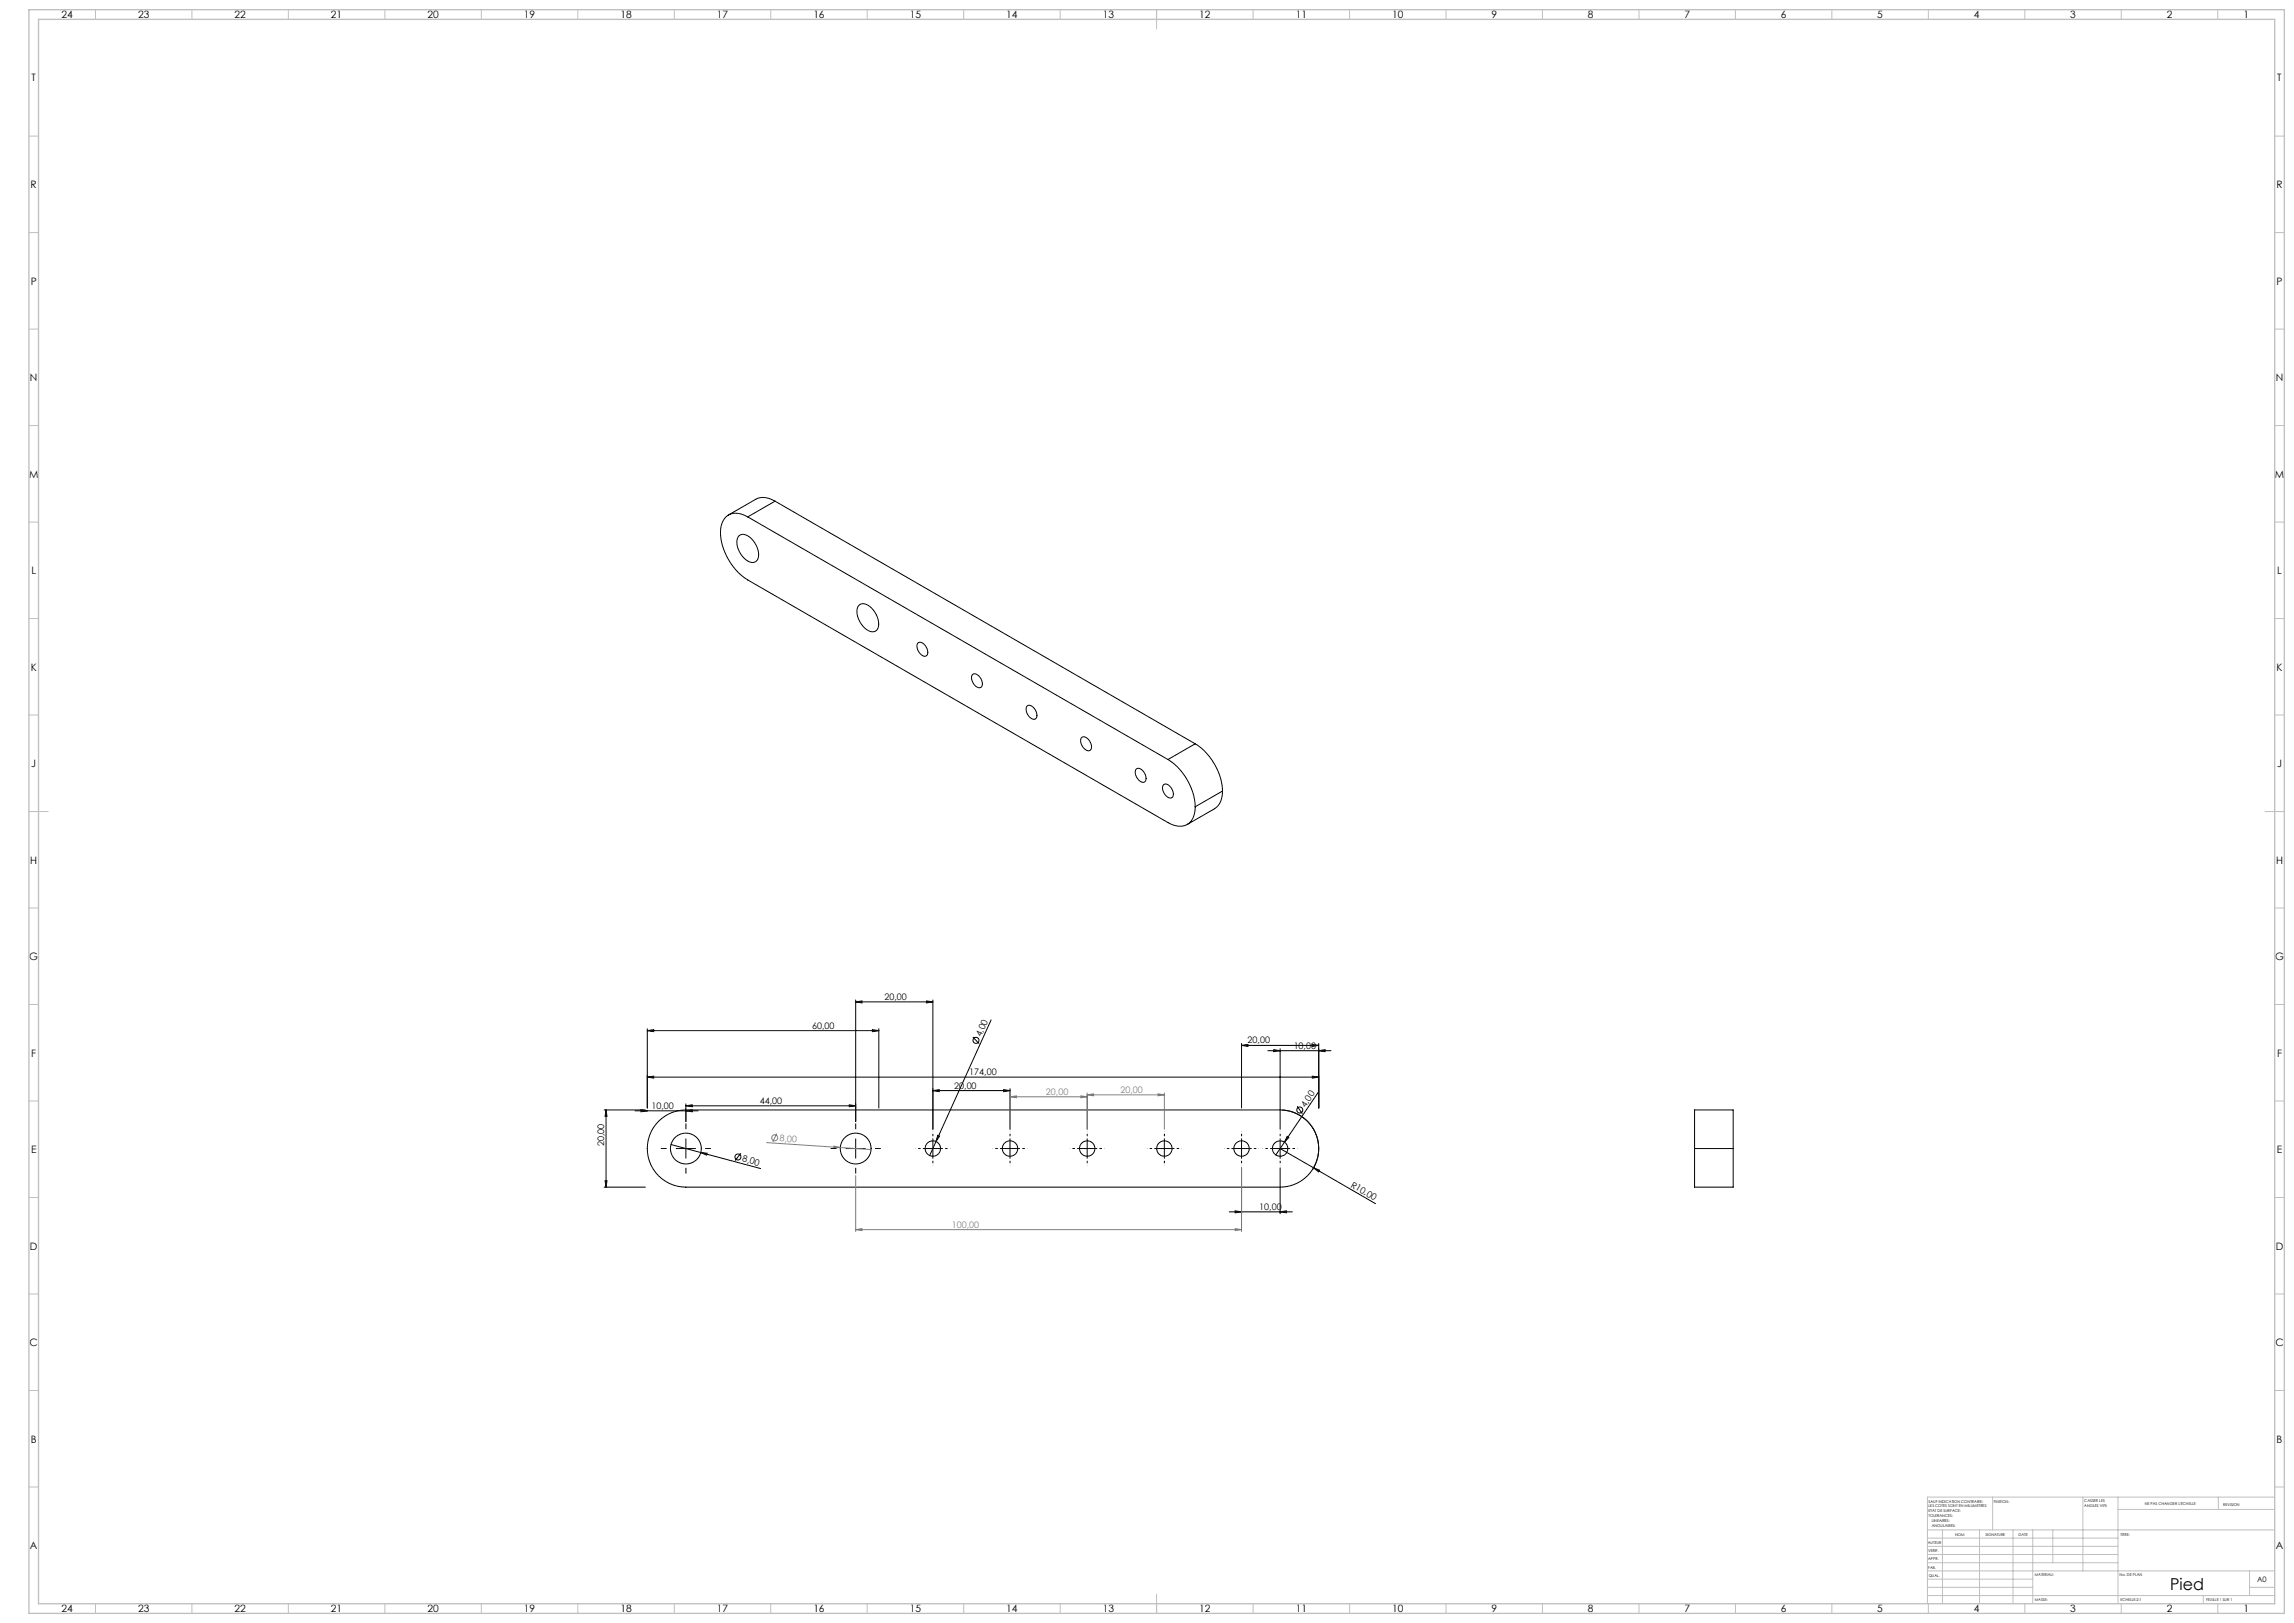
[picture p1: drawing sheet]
<svg xmlns="http://www.w3.org/2000/svg" width="1189mm" height="841mm" viewBox="0 0 1189 841" stroke-linecap="round" stroke-linejoin="round" font-family="sans-serif">
<defs><g id="words">
<text font-size="8.5" x="1125" y="824">Pied</text>
<g font-size="5.3">
<text x="32" y="9">24</text>
<text x="72" y="9">23</text>
<text x="122" y="9">22</text>
<text x="172" y="9">21</text>
<text x="222" y="9">20</text>
<text x="272" y="9">19</text>
<text x="322" y="9">18</text>
<text x="372" y="9">17</text>
<text x="422" y="9">16</text>
<text x="472" y="9">15</text>
<text x="522" y="9">14</text>
<text x="572" y="9">13</text>
<text x="622" y="9">12</text>
<text x="672" y="9">11</text>
<text x="722" y="9">10</text>
<text x="773" y="9">9</text>
<text x="823" y="9">8</text>
<text x="873" y="9">7</text>
<text x="923" y="9">6</text>
<text x="973" y="9">5</text>
<text x="1023" y="9">4</text>
<text x="1073" y="9">3</text>
<text x="1123" y="9">2</text>
<text x="1163" y="9">1</text>
<text x="16" y="42">T</text>
<text x="1180" y="42">T</text>
<text x="16" y="98">R</text>
<text x="1180" y="98">R</text>
<text x="16" y="148">P</text>
<text x="1180" y="148">P</text>
<text x="16" y="197">N</text>
<text x="1180" y="197">N</text>
<text x="15" y="248">M</text>
<text x="1179" y="248">M</text>
<text x="16" y="298">L</text>
<text x="1180" y="298">L</text>
<text x="16" y="347">K</text>
<text x="1180" y="347">K</text>
<text x="16" y="398">J</text>
<text x="1180" y="398">J</text>
<text x="16" y="448">H</text>
<text x="1180" y="448">H</text>
<text x="15" y="497">G</text>
<text x="1179" y="497">G</text>
<text x="16" y="548">F</text>
<text x="1180" y="548">F</text>
<text x="16" y="598">E</text>
<text x="1180" y="598">E</text>
<text x="16" y="647">D</text>
<text x="1180" y="647">D</text>
<text x="15" y="698">C</text>
<text x="1179" y="698">C</text>
<text x="16" y="748">B</text>
<text x="1180" y="748">B</text>
<text x="16" y="803">A</text>
<text x="1180" y="803">A</text>
<text x="32" y="835">24</text>
<text x="72" y="835">23</text>
<text x="122" y="835">22</text>
<text x="172" y="835">21</text>
<text x="222" y="835">20</text>
<text x="272" y="835">19</text>
<text x="322" y="835">18</text>
<text x="372" y="835">17</text>
<text x="422" y="835">16</text>
<text x="472" y="835">15</text>
<text x="522" y="835">14</text>
<text x="572" y="835">13</text>
<text x="622" y="835">12</text>
<text x="672" y="835">11</text>
<text x="722" y="835">10</text>
<text x="773" y="835">9</text>
<text x="823" y="835">8</text>
<text x="873" y="835">7</text>
<text x="923" y="835">6</text>
<text x="973" y="835">5</text>
<text x="1023" y="835">4</text>
<text x="1073" y="835">3</text>
<text x="1123" y="835">2</text>
<text x="1163" y="835">1</text>
</g>
<g font-size="4.7">
<text x="458" y="518">20,00</text>
<text x="421" y="533">60,00</text>
<text x="509" y="537" transform="rotate(-66 509 537)">4,00</text>
<text x="647" y="541">20,00</text>
<text x="671" y="543">10,00</text>
<text x="502" y="557">174,00</text>
<text x="495" y="564">20,00</text>
<text x="338" y="575">10,00</text>
<text x="394" y="572">44,00</text>
<text x="677" y="574" transform="rotate(-56 677 574)">4,00</text>
<text x="313" y="594" transform="rotate(-90 313 594)">20,00</text>
<text x="385" y="602" transform="rotate(15 385 602)">8,00</text>
<text x="700" y="615" transform="rotate(30 700 615)">R10,00</text>
<text x="653" y="627">10,00</text>
</g>
<g font-size="4.7" fill="#808080">
<text x="542" y="567">20,00</text>
<text x="581" y="566">20,00</text>
<text x="404" y="591" transform="rotate(4 404 591)">8,00</text>
<text x="493" y="636">100,00</text>
</g>
<text font-size="3.9" x="1170" y="820">A0</text>
<g font-size="2">
<text x="1000" y="779">SAUF INDICATION CONTRAIRE:</text>
<text x="1033" y="779">FINITION:</text>
<text x="1080" y="778">CASSER LES</text>
<text x="1112" y="780">NE PAS CHANGER L'ECHELLE</text>
<text x="1000" y="781">LES COTES SONT EN MILLIMETRES</text>
<text x="1000" y="784">ETAT DE SURFACE:</text>
<text x="1080" y="781">ANGLES VIFS</text>
<text x="1152" y="780">REVISION</text>
<text x="1000" y="786">TOLERANCES:</text>
<text x="1001" y="789">LINEAIRES:</text>
<text x="1001" y="791">ANGULAIRES:</text>
<text x="1013" y="796">NOM</text>
<text x="1029" y="796">SIGNATURE</text>
<text x="1046" y="796">DATE</text>
<text x="1099" y="796">TITRE:</text>
<text x="999" y="800">AUTEUR</text>
<text x="999" y="808">APPR.</text>
<text x="999" y="804">VERIF.</text>
<text x="999" y="813">FAB.</text>
<text x="1000" y="817">QUAL.</text>
<text x="1055" y="817">MATERIAU:</text>
<text x="1099" y="817">No. DE PLAN</text>
<text x="1055" y="830">MASSE:</text>
<text x="1099" y="830">ECHELLE:2:1</text>
<text x="1143" y="830">FEUILLE 1 SUR 1</text>
</g>
</g></defs>
<g fill="none" stroke="#000" stroke-width=".52">
<path d="M402 260l-5-2h-4l-15 9M402 260l-14 8M402 260l217 125M383 277a7 7 0 0 1 9 5 7 7 0 0 1-1 9 10 10 0 0 1-9-10v-2zM388 268a9 9 0 0 0-10-1 9 9 0 0 0-5 9 31 31 0 0 0 15 25l217 125a9 9 0 0 0 10 1 9 9 0 0 0 4-9M388 268l217 126M445 313a7 7 0 0 1 9 5 7 7 0 0 1-1 9 10 10 0 0 1-9-10v-2zM476 333a4 4 0 0 1 4 2 4 4 0 0 1 0 5 5 5 0 0 1-4-7zM504 350a4 4 0 0 1 5 5 2.5 2.5 0 0 1-3 1 2.5 2.5 0 0 1-1-2l-1-2zM532 366a4 4 0 0 1 5 5 2.5 2.5 0 0 1-2 2 2.5 2.5 0 0 1-2-2l-1-3zM561 382a4 4 0 0 1 5 6 2.5 2.5 0 0 1-3 1 2.5 2.5 0 0 1-2-2l-1-3zM589 399a4 4 0 0 1 5 5 2.4 2.4 0 0 1-3 1 2.4 2.4 0 0 1-2-2l-1-2z"/>
<path d="M605 394a31 31 0 0 1 14 24M619 385a31 31 0 0 1 15 25M619 385l-14 9M603 407a4 4 0 0 1 5 5 2.4 2.4 0 0 1-3 1 2.4 2.4 0 0 1-1-2l-1-2zM634 410l-1 5-2 3-16 9M634 410l-15 8M444 519h3v1zM444 518v63M444 519h40M480 519h4l-4 1zM484 518v67M335 534h4v1z"/>
<path d="M335 533v41M335 534h121M452 534h4l-4 1zM456 533v41M504 537l4 4M514 528l-32 71M335 558h4v1zM335 558h349M644 542l3-1v1zM644 541v33M644 542h40M657 544h33"/>
<path d="M660 544h4l-4 1zM664 543v42M680 558h4l-4 1zM680 541l4 1h-4zM684 544h3v1zM684 541v33M313 575h22M314 575v40M314 575l1 3h-1zM329 576h33M332 575l3 1h-3zM355 576l4-1v1z"/>
<path d="M355 573h4zM355 572v9M355 573h89M440 573h4h-4zM484 565h3v1zM484 565h39M520 565h3l-3 1zM523 564v21M664 575l5 1 6 2 4 4 2 4 2 5v5v5l-3 5M672 573l3 4M683 566l-22 32M341 581l6-4 4-1 4-1h309a20 20 0 0 1 20 20 20 20 0 0 1-20 20h-309a20 20 0 0 1-18-12 20 20 0 0 1 4-22z"/>
<path d="M348 593l15 4M350 595h11M355 590v10M363 597l4 1-1 1zM363 597l31 9M384 598l-3 3M439 595h9M444 590v10M479 595h9M484 590v10M486 588l1 1-2 3zM519 595h9"/>
<path d="M523 590v10M559 595h10M563 590v10M598 595h11M603 590v10M638 595h11M644 590v10M658 595h11M664 590v10M664 595l17 10M667 589h1l-2 3zM878 595v-20h20v20"/>
<path d="M878 595v20h20v-20M878 595h20M313 615h22M314 612h1l-1 3zM644 605v24M664 605v24M681 605l3 1-1 1zM681 605l32 19M637 628h33M640 627l4 1h-4zM664 628l3-1v1z"/>
<circle cx="506" cy="539" r="1.6"/>
<circle cx="674" cy="575" r="1.6"/>
<circle cx="356" cy="595" r="8"/>
<circle cx="382" cy="600" r="1.6"/>
<circle cx="443" cy="595" r="8"/>
<circle cx="483" cy="595" r="4"/>
<circle cx="524" cy="595" r="4"/>
<circle cx="564" cy="595" r="4"/>
<circle cx="604" cy="595" r="4"/>
<circle cx="643" cy="595" r="4"/>
<circle cx="663" cy="595" r="4"/>
</g>
<g fill="none" stroke="#808080" stroke-width=".52">
<path d="M523 568h4v1zM523 567v18M523 568h40M560 568h3l-3 1zM563 567h4v1zM563 566v19M563 567h40M600 567h3l-3 1zM603 566v19M397 592l54 4M403 587l-2 5M432 594l4 1h-4z"/>
<path d="M444 609v29M644 605v33M444 637h3v1zM444 637h200M640 637h4l-4 1z"/>
<circle cx="402" cy="590" r="1.5"/>
</g>
<path d="M346 595h-3M356 585v-3M366 595h3M434 595h-3M444 585v-3M454 595h3M356 605v3M444 605v3" fill="none" stroke="#000" stroke-width=".52" stroke-dasharray="30.5 1.3 1.3 1.3" stroke-linecap="butt"/>
<g fill="none" stroke="#000" stroke-width=".52" stroke-dasharray="30.5 1.3 1.3 1.3" stroke-dashoffset="30.4" stroke-linecap="butt">
<path d="M479 595h-4M484 590v-4M489 595h4M519 595h-4M524 590v-4M529 595h4M559 595h-4M564 590v-4M569 595h4M599 595h-4M604 590v-4M609 595h4"/>
<path d="M639 595h-4M644 590v-4M649 595h4M659 595h-4M664 590v-4M669 595h4M484 600v4M524 600v4M564 600v4M604 600v4M644 600v4M664 600v4"/>
</g>
<g fill="none" stroke="#c0c0c0" stroke-width=".52">
<path d="M49 5v5M99 5v5M149 5v5M199 5v5M249 5v5M299 5v5M349 5v5M399 5v5M449 5v5M499 5v5M549 5v5M599 5v10"/>
<path d="M649 5v5M699 5v5M749 5v5M799 5v5M849 5v5M899 5v5M949 5v5M999 5v5M1049 5v5M1099 5v5M1149 5v5M15 71h5"/>
<path d="M1179 71h5M15 121h5M1179 121h5M15 171h5M1179 171h5M15 221h5M1179 221h5M15 271h5M1179 271h5M15 321h5M1179 321h5M15 371h5"/>
<path d="M1179 371h5M15 421h10M1174 421h10M15 471h5M1179 471h5M15 521h5M1179 521h5M15 571h5M1179 571h5M15 621h5M1179 621h5M15 671h5"/>
<path d="M1179 671h5M15 721h5M1179 721h5M15 771h5M1033 776v17M1080 776v38M1098 776v55M1150 776v6M1179 771h5M1179 776h-180v55M999 793h180M999 797h99"/>
<path d="M1007 793v38M1026 793v38M1043 793v38M1054 793v38M1064 793v17M1098 782h81M999 810h99M999 806h99M999 801h99M999 818h55M999 814h180M1166 814v13"/>
<path d="M49 831v5M99 831v5M149 831v5M199 831v5M249 831v5M299 831v5M349 831v5M399 831v5M449 831v5M499 831v5M549 831v5M599 826v10"/>
<path d="M649 831v5M699 831v5M749 831v5M799 831v5M849 831v5M899 831v5M949 831v5M999 827h180M999 823h55M999 831v5M1049 831v5M1099 831v5"/>
<path d="M1142 827v4M1149 831v5M1166 823h13"/>
</g>
<path d="M15 5h1169v831h-1169zM20 10h1159v821h-1159z" fill="none" stroke="#c0c0c0" stroke-width=".7"/>
<g fill="#000">
<path d="M363 597l4 1-1 1zM486 588l1 1-2 3zM667 589h1l-2 3zM681 605l3 1-1 1z"/>
<path d="M335 534h4v1zM452 534h4l-4 1z"/>
<path d="M335 558h4v1zM680 558h4l-4 1zM660 544h4l-4 1zM684 544h3v1zM484 565h3v1zM520 565h3l-3 1z"/>
<path d="M314 575l1 3h-1zM314 612h1l-1 3z"/>
<path d="M355 576l4-1v1zM332 575l3 1h-3zM680 541l4 1h-4zM644 542l3-1v1zM480 519h4l-4 1zM444 519h3v1z"/>
<path d="M355 573h4zM440 573h4h-4z"/>
<path d="M640 627l4 1h-4zM664 628l3-1v1z"/>
</g>
<g fill="#808080">
<path d="M432 594l4 1h-4z"/>
<path d="M640 637h4l-4 1zM444 637h3v1z"/>
<path d="M523 568h4v1zM560 568h3l-3 1zM563 567h4v1zM600 567h3l-3 1z"/>
</g>
<use href="#words"/>
</svg>
